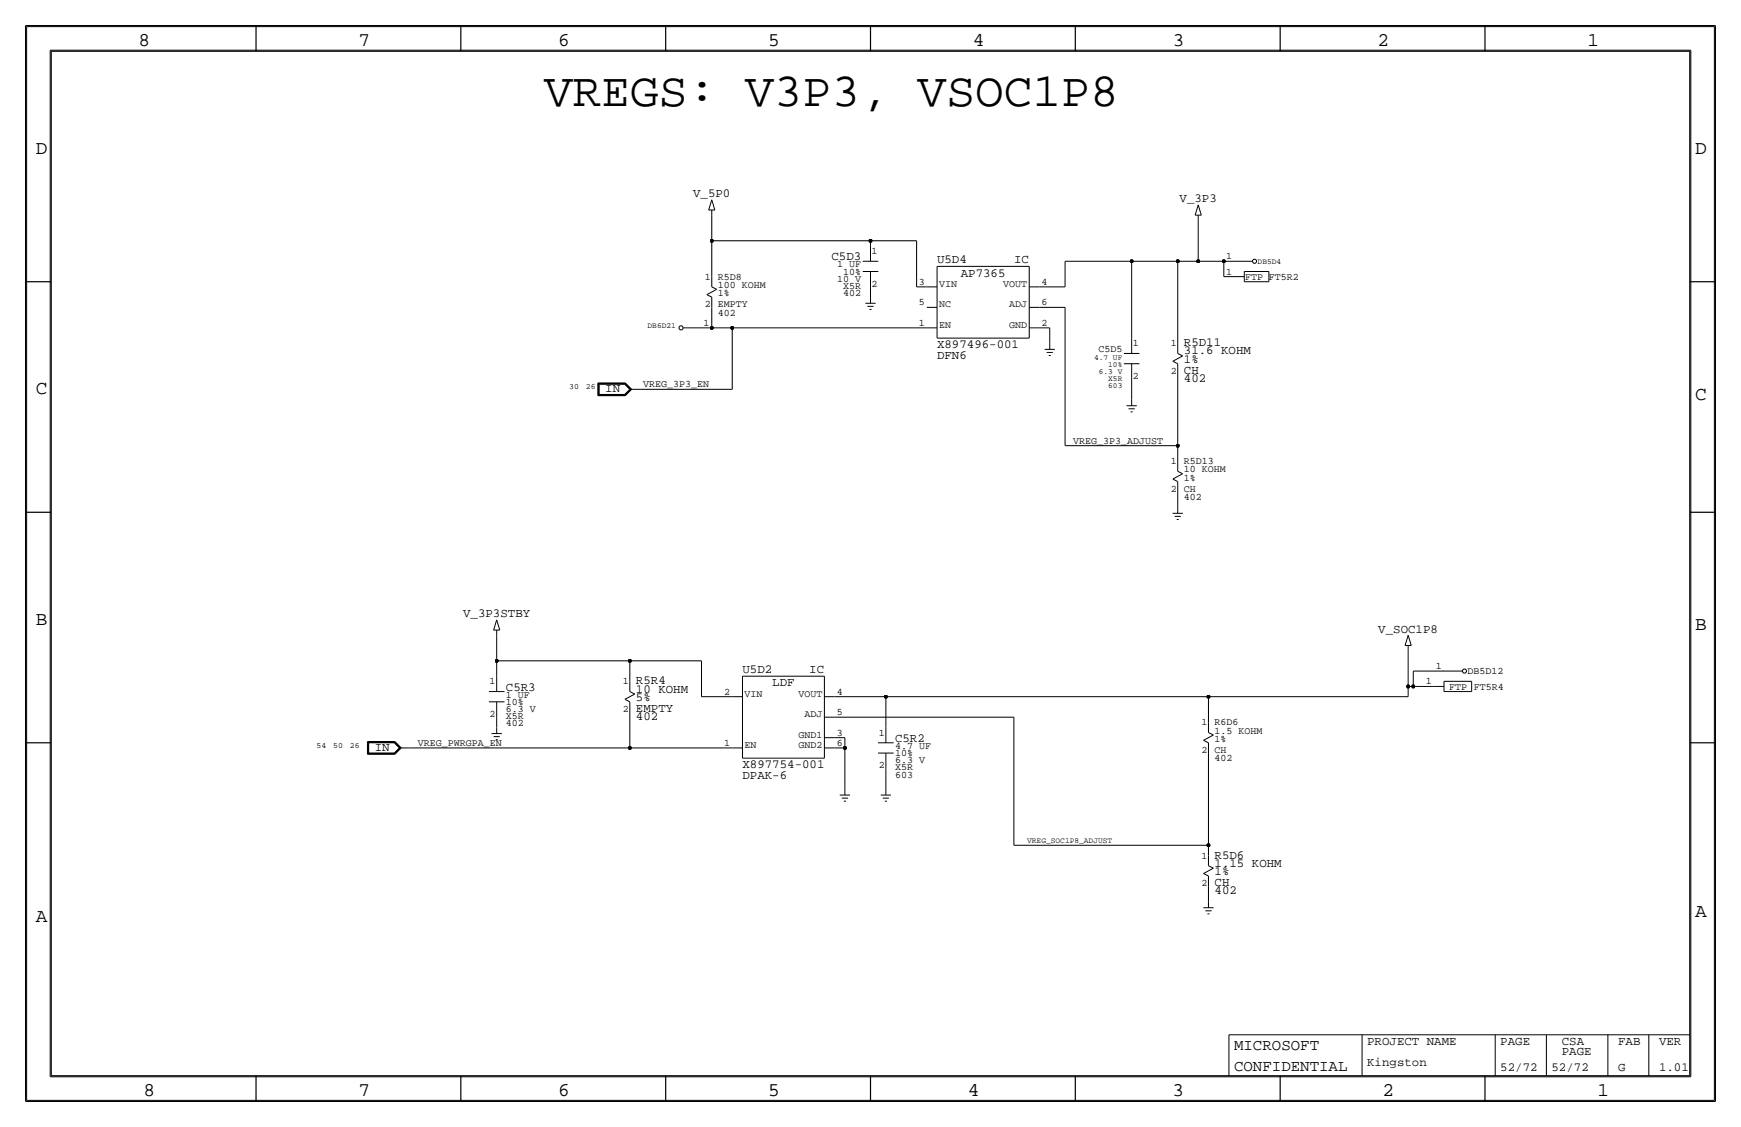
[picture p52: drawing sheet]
<svg xmlns="http://www.w3.org/2000/svg" width="432mm" height="279mm" viewBox="0 0 432 279" stroke-linecap="round" stroke-linejoin="round" font-family="sans-serif">
<defs><g id="words">
<text font-size="11.9" x="134.9" y="26.2">VREGS: V3P3, VSOC1P8</text>
<g font-size="4.8">
<text x="34.3" y="11.4">8</text>
<text x="88.9" y="11.4">7</text>
<text x="138.5" y="11.4">6</text>
<text x="190.5" y="11.4">5</text>
<text x="241.3" y="11.4">4</text>
<text x="290.8" y="11.4">3</text>
<text x="341.6" y="11.4">2</text>
<text x="393.7" y="11.4">1</text>
<text x="8.9" y="38.1">D</text>
<text x="420.4" y="38.1">D</text>
<text x="8.9" y="97.8">C</text>
<text x="420.4" y="99.1">C</text>
<text x="8.9" y="154.9">B</text>
<text x="420.4" y="156.2">B</text>
<text x="420.4" y="227.3">A</text>
<text x="8.9" y="228.6">A</text>
<text x="35.6" y="271.8">8</text>
<text x="88.9" y="271.8">7</text>
<text x="138.4" y="271.8">6</text>
<text x="190.5" y="271.8">5</text>
<text x="240" y="271.8">4</text>
<text x="290.8" y="271.8">3</text>
<text x="342.9" y="271.8">2</text>
<text x="396.2" y="271.8">1</text>
</g>
<g font-size="3.9">
<text x="306.1" y="260.4">MICROSOFT</text>
<text x="306.1" y="265.4">CONFIDENTIAL</text>
</g>
<g font-size="3.1">
<text x="171.9" y="48.9">V_5P0</text>
<text x="292.6" y="50.1">V_3P3</text>
<text x="206.2" y="64.5">C5D3</text>
<text x="232.4" y="65.3">U5D4</text>
<text x="251.5" y="65.3">IC</text>
<text x="238.3" y="68.6">AP7365</text>
<text x="232.4" y="86.4">X897496-001</text>
<text x="232.4" y="88.9">DFN6</text>
<text x="293.6" y="89.9">1%</text>
<text x="293.6" y="87.9">31.6 KOHM</text>
<text x="293.6" y="85.9">R5D11</text>
<text x="293.6" y="94.7">402</text>
<text x="293.6" y="92.7">CH</text>
<text x="150.1" y="97.3">IN</text>
<text x="114.9" y="153">V_3P3STBY</text>
<text x="341.9" y="156.8">V_SOC1P8</text>
<text x="184.1" y="166.9">U5D2</text>
<text x="200.7" y="166.9">IC</text>
<text x="125.5" y="171.2">C5R3</text>
<text x="157.7" y="169.7">R5R4</text>
<text x="157.7" y="171.7">10 KOHM</text>
<text x="157.7" y="173.7">5%</text>
<text x="191.5" y="170.2">LDF</text>
<text x="157.7" y="178.6">402</text>
<text x="157.7" y="176.5">EMPTY</text>
<text x="222" y="183.9">C5R2</text>
<text x="93" y="186.2">IN</text>
<text x="184.1" y="190.5">X897754-001</text>
<text x="184.1" y="193">DPAK-6</text>
<text x="301.2" y="214.9">1.15 KOHM</text>
<text x="301.2" y="212.9">R5D6</text>
<text x="301.2" y="221.7">402</text>
<text x="301.2" y="219.7">CH</text>
<text x="301.2" y="216.9">1%</text>
<text x="339.1" y="259.1">PROJECT NAME</text>
<text x="372.1" y="259.1">PAGE</text>
<text x="387.4" y="259.1">CSA</text>
<text x="387.4" y="261.6">PAGE</text>
<text x="401.3" y="259.1">FAB</text>
<text x="411.5" y="259.1">VER</text>
<text x="339.1" y="264.2">Kingston</text>
<text x="372.1" y="265.4">52/72</text>
<text x="384.8" y="265.4">52/72</text>
<text x="401.3" y="265.4">G</text>
<text x="411.5" y="265.4">1.01</text>
</g>
<g font-size="2.5">
<text x="216.2" y="63">1</text>
<text x="304.1" y="64.3">1</text>
<text x="174.8" y="69.3">1</text>
<text x="178.1" y="71.4">100 KOHM</text>
<text x="178.1" y="69.3">R5D8</text>
<text x="207.7" y="66.3">1 UF</text>
<text x="207.7" y="69.8">10 V</text>
<text x="209.1" y="71.6">X5R</text>
<text x="209.1" y="68.1">10%</text>
<text x="216.2" y="71.1">2</text>
<text x="227.9" y="70.6">3</text>
<text x="232.9" y="71.1">VIN</text>
<text x="248.8" y="71.1">VOUT</text>
<text x="258.3" y="70.6">4</text>
<text x="304.1" y="68.1">1</text>
<text x="308.9" y="69.3">FTP</text>
<text x="314.7" y="69.3">FT5R2</text>
<text x="174.8" y="76.2">2</text>
<text x="178.1" y="76.2">EMPTY</text>
<text x="178.1" y="73.4">1%</text>
<text x="209.1" y="73.4">402</text>
<text x="227.9" y="75.7">5</text>
<text x="232.9" y="76.2">NC</text>
<text x="250.3" y="76.2">ADJ</text>
<text x="258.3" y="75.7">6</text>
<text x="174.5" y="80.8">1</text>
<text x="178.1" y="78.2">402</text>
<text x="227.9" y="80.8">1</text>
<text x="232.9" y="81.3">EN</text>
<text x="250.3" y="81.3">GND</text>
<text x="258.3" y="80.8">2</text>
<text x="272.4" y="87.4">C5D5</text>
<text x="280.9" y="85.9">1</text>
<text x="290.4" y="85.9">1</text>
<text x="280.9" y="94">2</text>
<text x="290.4" y="92.7">2</text>
<text x="159.5" y="96">VREG_3P3_EN</text>
<text x="266.2" y="110">VREG_3P3_ADJUST</text>
<text x="290.4" y="115.1">1</text>
<text x="293.6" y="115.1">R5D13</text>
<text x="293.6" y="117.1">10 KOHM</text>
<text x="293.6" y="119.1">1%</text>
<text x="290.4" y="121.9">2</text>
<text x="293.6" y="121.9">CH</text>
<text x="293.6" y="124">402</text>
<text x="356.1" y="165.9">1</text>
<text x="364" y="167.1">DB5D12</text>
<text x="121.4" y="169.7">1</text>
<text x="125.5" y="173">1 UF</text>
<text x="154.5" y="169.7">1</text>
<text x="179.6" y="172.2">2</text>
<text x="184.7" y="172.7">VIN</text>
<text x="198" y="172.7">VOUT</text>
<text x="207.5" y="172.2">4</text>
<text x="353.6" y="169.7">1</text>
<text x="359.4" y="170.9">FTP</text>
<text x="365.5" y="170.9">FT5R4</text>
<text x="121.4" y="177.8">2</text>
<text x="125.5" y="176.5">6.3 V</text>
<text x="125.5" y="178.3">X5R</text>
<text x="125.5" y="174.8">10%</text>
<text x="154.5" y="176.5">2</text>
<text x="199.5" y="177.8">ADJ</text>
<text x="207.5" y="177.3">5</text>
<text x="298" y="179.8">1</text>
<text x="301.2" y="179.8">R6D6</text>
<text x="103.6" y="184.9">VREG_PWRGPA_EN</text>
<text x="125.5" y="180.1">402</text>
<text x="179.6" y="184.9">1</text>
<text x="184.7" y="185.4">EN</text>
<text x="198" y="185.4">GND2</text>
<text x="198" y="182.9">GND1</text>
<text x="207.5" y="184.9">6</text>
<text x="207.5" y="182.4">3</text>
<text x="218" y="182.4">1</text>
<text x="222" y="185.7">4.7 UF</text>
<text x="301.2" y="183.9">1%</text>
<text x="301.2" y="181.9">1.5 KOHM</text>
<text x="218" y="190.5">2</text>
<text x="222" y="191">X5R</text>
<text x="222" y="189.2">6.3 V</text>
<text x="222" y="187.5">10%</text>
<text x="298" y="186.7">2</text>
<text x="301.2" y="188.7">402</text>
<text x="301.2" y="186.7">CH</text>
<text x="222" y="192.8">603</text>
<text x="298" y="212.9">1</text>
<text x="298" y="219.7">2</text>
</g>
<g font-size="2">
<text x="311.9" y="65.5">DB5D4</text>
<text x="160.6" y="81.3">DB6D21</text>
<text x="271.3" y="89.2">4.7 UF</text>
<text x="272.5" y="92.7">6.3 V</text>
<text x="274.9" y="90.9">10%</text>
<text x="274.9" y="94.5">X5R</text>
<text x="141.2" y="96.5">30</text>
<text x="145.3" y="96.5">26</text>
<text x="274.9" y="96.3">603</text>
<text x="78.5" y="185.4">54</text>
<text x="82.7" y="185.4">50</text>
<text x="86.8" y="185.4">26</text>
<text x="254.8" y="209">VREG_SOC1P8_ADJUST</text>
</g>
</g></defs>
<!-- layer: Nets -->
<g fill="none" stroke="#000" stroke-width=".25">
<path d="M176.5 59.7h39.4zM176.5 59.7v8.9zM176.5 53.3v6.4zM215.9 59.7h11.4zM215.9 59.7v1.3zM227.3 59.7v11.4zM297.2 54.6v10.2zM176.5 76.2v5.1zM215.9 71.1v2.6zM227.3 71.1h2.6zM257.8 76.2h6.4zM257.8 71.1h6.4z"/>
<path d="M264.2 76.2v34.3zM264.2 64.8v6.3zM264.2 64.8h16.5zM280.7 64.8h11.4zM280.7 64.8v19zM292.1 64.8v20.3zM292.1 64.8h5.1zM297.2 64.8h6.3zM303.5 64.8h2.6zM303.5 68.6h2.6zM303.5 64.8v3.8zM158.7 96.5h22.9z"/>
<path d="M174 81.3h2.5zM176.5 81.3h5.1zM181.6 81.3h48.3zM181.6 81.3v15.2zM257.8 81.3h2.5zM260.3 81.3v3.8zM280.7 94v5.1zM292.1 92.7v17.8zM264.2 110.5h27.9zM292.1 110.5v3.8zM292.1 121.9v3.8zM123.2 157.5v6.3z"/>
<path d="M123.2 163.8h33zM123.2 163.8v3.8zM123.2 177.8v2.5zM156.2 176.5v8.9zM156.2 163.8h17.8zM156.2 163.8v5.1zM174 172.7h7.6zM174 163.8v8.9zM207 172.7h12.7zM207 177.8h44.5zM219.7 172.7h80zM219.7 172.7v7.6z"/>
<path d="M251.5 177.8v31.7zM299.7 172.7h49.5zM299.7 172.7v6.4zM349.2 170.2v2.5zM349.2 170.2h1.3zM349.2 161.3v8.9zM350.5 166.4v3.8zM350.5 170.2h5.1zM350.5 166.4h7.6zM101.6 185.4h54.6zM156.2 185.4h25.4zM207 185.4h2.5z"/>
<path d="M207 182.9h2.5zM209.5 182.9v2.5zM209.5 185.4v10.2zM219.7 190.5v5.1zM299.7 186.7v22.8zM251.5 209.5h48.2zM299.7 209.5v2.6zM299.7 219.7v3.8z"/>
</g>
<g fill="#000" stroke="#000" stroke-width=".25">
<circle cx="176.5" cy="59.7" r=".41"/>
<circle cx="215.9" cy="59.7" r=".41"/>
<circle cx="280.7" cy="64.8" r=".41"/>
<circle cx="292.1" cy="64.8" r=".41"/>
<circle cx="297.2" cy="64.8" r=".41"/>
<circle cx="303.5" cy="64.8" r=".41"/>
<circle cx="176.5" cy="81.3" r=".41"/>
<circle cx="181.6" cy="81.3" r=".41"/>
<circle cx="292.1" cy="110.5" r=".41"/>
<circle cx="123.2" cy="163.8" r=".41"/>
<circle cx="156.2" cy="163.8" r=".41"/>
<circle cx="219.7" cy="172.7" r=".41"/>
<circle cx="299.7" cy="172.7" r=".41"/>
<circle cx="349.2" cy="170.2" r=".41"/>
<circle cx="350.5" cy="170.2" r=".41"/>
<circle cx="156.2" cy="185.4" r=".41"/>
<circle cx="209.5" cy="185.4" r=".41"/>
<circle cx="299.7" cy="209.6" r=".41"/>
</g>
<!-- layer: Components -->
<g fill="none" stroke="#000" stroke-width=".25">
<path d="M175.8 52.1h1.5zM176.5 52.1v1.2zM176.5 49.5l.8 2.6zM176.5 49.5l-.7 2.6zM296.4 53.3h1.5zM297.2 50.8l-.8 2.5zM297.2 53.3v1.3zM297.2 50.8l.7 2.5zM175.3 73.1l2.4-1.4zM175.3 73.1l1.2 .6zM176.5 68.6v2.5zM176.5 73.7v2.5z"/>
<path d="M176.5 71.1l1.2 .6zM214 64.8h3.8zM214 67.3h3.8zM214.6 75.2h2.6zM215.1 75.9h1.6zM215.6 76.7h.6zM215.9 73.7v1.5zM215.9 61v3.8zM215.9 67.3v3.8zM229.9 76.2h2.5zM229.9 71.1h2.5zM232.4 66h22.9z"/>
<path d="M232.4 66v17.8zM255.3 66v17.8zM255.3 76.2h2.5zM255.3 71.1h2.5zM306 64.8h4.6zM306.1 68.6h2.5zM308.6 69.9h6.1zM308.6 67.3h6.1zM308.6 67.3v2.6zM314.7 67.3v2.6zM148.3 94.9h6.8zM148.3 94.9v3.2z"/>
<path d="M148.3 98.1h6.8zM148.4 95v3zM148.4 98h6.6zM148.4 95h6.6zM148.5 95.1v2.8zM148.5 97.9h6.5zM148.5 95.1h6.5zM148.6 95.3v2.5zM148.6 97.8h6.3zM148.6 95.3h6.3zM154.9 97.8l1.3-1.3zM154.9 95.3l1.3 1.2z"/>
<path d="M155 97.9l1.4-1.4zM155 95.1l1.4 1.4zM155 95l1.5 1.5zM155.1 98.1l1.6-1.6zM155.1 94.9l1.6 1.6zM156.2 96.5h2.5zM156.5 96.5l-1.5 1.5zM169.5 81.3h4.5zM229.9 81.3h2.5zM232.4 83.8h22.9zM255.3 81.3h2.5zM259.1 86.6h2.5z"/>
<path d="M259.6 87.4h1.5zM260.1 88.1h.5zM260.3 85.1v1.5zM278.7 87.6h3.9zM278.7 90.2h3.9zM280.7 83.8v3.8zM280.7 90.2v3.8zM280.7 99.1v1.5zM290.9 89.6l2.4-1.4zM290.9 89.6l1.2 .6zM292.1 85.1v2.5zM292.1 90.2v2.5z"/>
<path d="M292.1 87.6l1.2 .6zM279.4 100.6h2.5zM279.9 101.3h1.5zM280.4 102.1h.5zM290.9 118.8l2.4-1.4zM290.9 118.8l1.2 .6zM292.1 114.3v2.5zM292.1 119.4v2.5zM292.1 116.8l1.2 .6zM290.8 127.3h2.6zM291.3 128h1.6zM291.8 128.8h.6z"/>
<path d="M292.1 125.7v1.6zM122.4 156.2h1.6zM123.2 156.2v1.3zM123.2 153.7l.8 2.5zM123.2 153.7l-.8 2.5zM349.2 157.5l-.7 2.5zM349.2 157.5l.8 2.5zM121.3 171.5h3.8zM121.3 174h3.8zM123.2 167.6v3.9zM123.2 174v3.8zM155 173.4l2.4-1.3z"/>
<path d="M155 173.4l1.2 .6zM156.2 168.9v2.6zM156.2 174v2.5zM156.2 171.5l1.2 .6zM181.6 172.7h2.5zM184.1 167.6h20.4zM184.1 167.6v20.4zM204.5 167.6v20.4zM204.5 177.8h2.5zM204.5 172.7h2.5zM299.7 179.1v2.5zM348.5 160h1.5z"/>
<path d="M349.2 160v1.3zM355.6 170.2h2.5zM358.1 166.4h4.6zM358.1 171.5h6.9zM358.1 168.9v2.6zM358.1 168.9h6.9zM365 168.9v2.6zM91.1 183.8h6.8zM91.1 183.8v3.2zM91.1 187h6.8zM91.2 183.9v3zM91.2 186.9h6.7z"/>
<path d="M91.2 183.9h6.7zM91.3 184v2.8zM91.3 186.8h6.5zM91.3 184h6.5zM91.4 184.2v2.5zM91.4 186.7h6.4zM91.4 184.2h6.4zM97.8 186.7l1.3-1.3zM97.8 184.2l1.3 1.2zM97.8 186.8l1.4-1.4zM97.8 184l1.4 1.4zM97.9 183.9l1.5 1.5z"/>
<path d="M97.9 186.9l1.5-1.5zM97.9 187l1.6-1.6zM97.9 183.8l1.6 1.6zM99.1 185.4h2.5zM121.9 181.9h2.6zM122.4 182.6h1.6zM122.9 183.4h.5zM123.2 180.3v1.6zM181.6 185.4h2.5zM184.1 188h20.4zM204.5 185.4h2.5zM204.5 182.9h2.5z"/>
<path d="M208.3 197.1h2.5zM208.8 197.9h1.5zM209.3 198.6h.5zM209.5 195.6v1.5zM217.8 184.2h3.8zM217.8 186.7h3.8zM218.4 197.1h2.6zM218.9 197.9h1.6zM219.5 198.6h.5zM219.7 195.6v1.5zM219.7 180.3v3.9zM219.7 186.7v3.8z"/>
<path d="M298.5 183.5l1.2 .7zM298.5 183.5l2.4-1.3zM299.7 184.2v2.5zM299.7 181.6l1.2 .6zM298.5 216.6l1.2 .6zM298.5 216.6l2.4-1.4zM299.7 212.1v2.5zM299.7 217.2v2.5zM299.7 214.6l1.2 .6zM298.4 225h2.6zM299 225.8h1.5zM299.5 226.6h.5z"/>
<path d="M299.7 223.5v1.5z"/>
<circle cx="311.1" cy="64.8" r=".51"/>
<circle cx="168.9" cy="81.3" r=".51"/>
<circle cx="363.2" cy="166.4" r=".51"/>
</g>
<!-- layer: Page Border and Title Block -->
<g fill="none" stroke="#000" stroke-width=".3">
<path d="M6.3 6.4v266.7zM6.3 6.4h419.1zM12.7 12.7h406.4zM12.7 12.7v254zM63.5 6.4v6.3zM114.3 6.4v6.3zM165.1 6.4v6.3zM215.9 6.4v6.3zM266.7 6.4v6.3zM317.5 6.4v6.3zM368.3 6.4v6.3zM419.1 12.7v254z"/>
<path d="M425.4 6.4v266.7zM6.3 69.9h6.4zM419.1 69.9h6.3zM6.3 127h6.4zM419.1 127h6.3zM6.3 184.2h6.4zM419.1 184.2h6.3zM6.3 273.1h419.1zM12.7 266.7h406.4zM63.5 266.7v6.4zM114.3 266.7v6.4zM165.1 266.7v6.4z"/>
<path d="M215.9 266.7v6.4zM266.7 266.7v6.4zM317.5 266.7v6.4zM368.3 266.7v6.4z"/>
</g>
<g fill="none" stroke="#000" stroke-width=".25">
<path d="M6.6 6.6h418.6zM6.6 6.6v266.2zM12.4 12.4v254.6zM12.4 12.4h407zM419.4 12.4v254.6zM425.2 6.6v266.2zM304.8 256.5v10.2zM304.8 256.5h114.3zM337.8 256.5v10.2zM370.8 256.5v10.2zM383.5 256.5v10.2zM398.8 256.5v10.2z"/>
<path d="M408.9 256.5v10.2zM6.6 272.8h418.6zM12.4 267h407z"/>
</g>
<use href="#words"/>
</svg>
